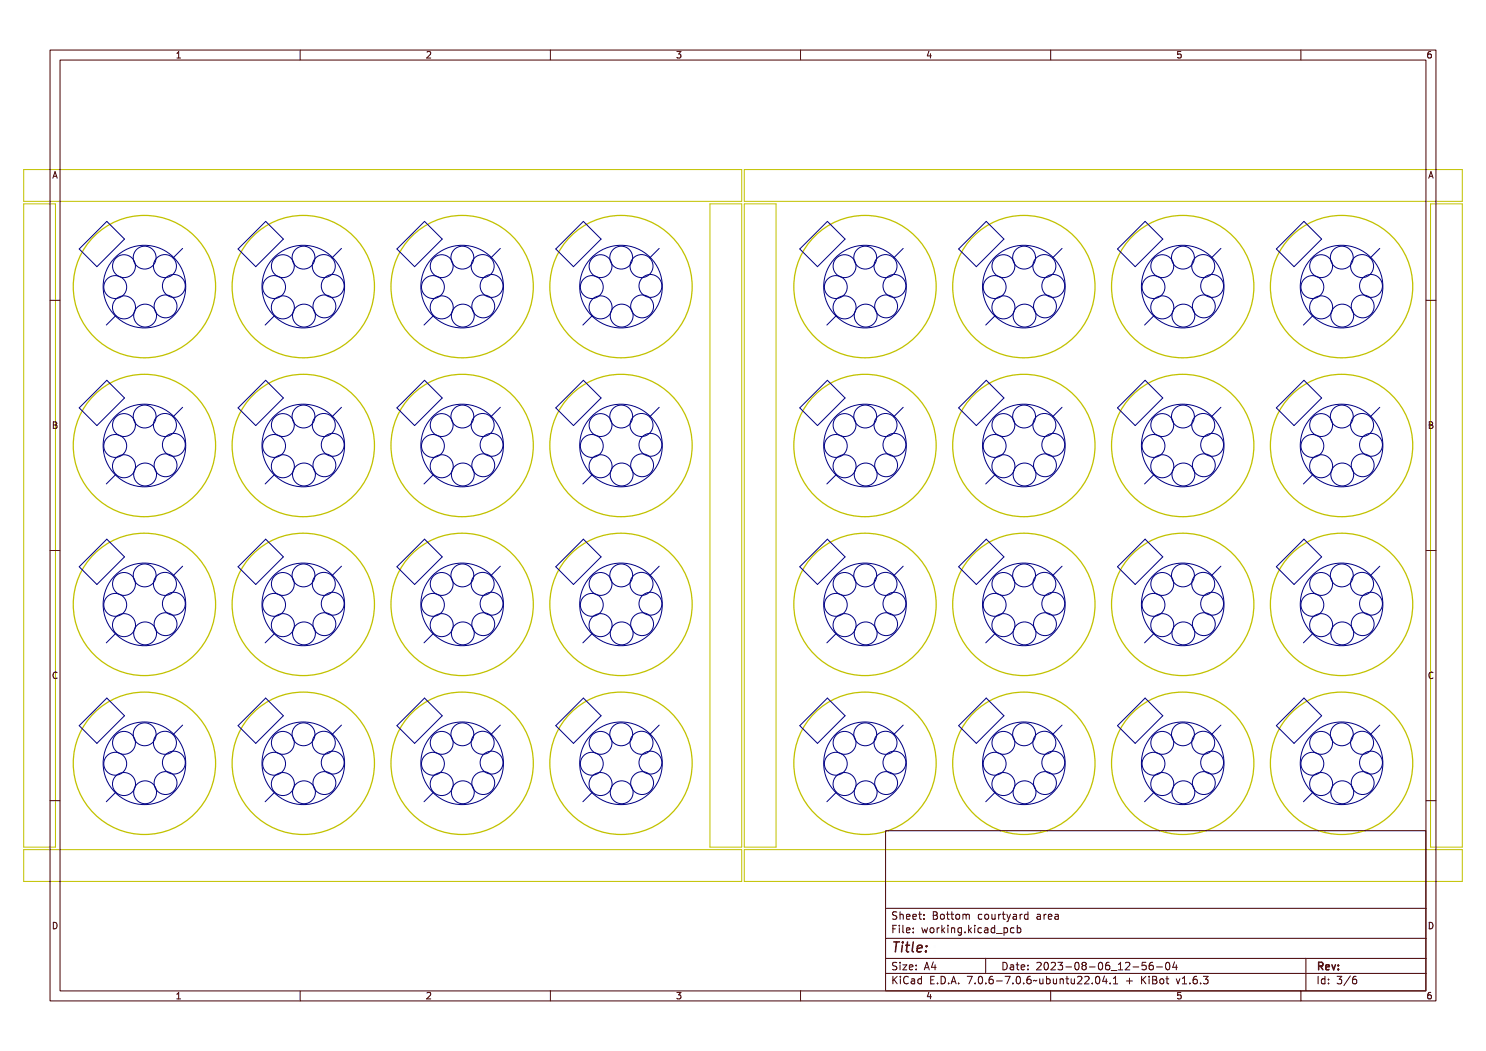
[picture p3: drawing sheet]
<svg xmlns="http://www.w3.org/2000/svg" width="297mm" height="210mm" viewBox="0 0 297 210" stroke-linecap="round" stroke-linejoin="round" font-family="sans-serif">
<defs><g id="words">
<text font-size="2.7" fill="#480000" x="178" y="190.3">Title:</text>
<g font-size="2" fill="#480000">
<text x="178" y="183.7">Sheet: Bottom courtyard area</text>
<text x="178" y="186.5">File: working.kicad_pcb</text>
<text x="178" y="193.9">Size: A4</text>
<text x="178" y="196.6">KiCad E.D.A. 7.0.6-7.0.6~ubuntu22.04.1 + KiBot v1.6.3</text>
<text x="200" y="193.9">Date: 2023-08-06_12-56-04</text>
<text x="263" y="196.6">Id: 3/6</text>
<text x="263" y="193.9">Rev:</text>
</g>
<g font-size="1.7" fill="#480000">
<text x="35" y="11.7">1</text>
<text x="85" y="11.7">2</text>
<text x="135" y="11.7">3</text>
<text x="185" y="11.7">4</text>
<text x="235" y="11.7">5</text>
<text x="285" y="11.7">6</text>
<text x="10.5" y="35.7">A</text>
<text x="285.5" y="35.7">A</text>
<text x="10.5" y="85.6">B</text>
<text x="285.5" y="85.6">B</text>
<text x="10.5" y="135.7">C</text>
<text x="285.5" y="135.7">C</text>
<text x="10.5" y="185.6">D</text>
<text x="285.5" y="185.6">D</text>
<text x="35" y="199.7">1</text>
<text x="85" y="199.7">2</text>
<text x="135" y="199.7">3</text>
<text x="185" y="199.7">4</text>
<text x="235" y="199.7">5</text>
<text x="285" y="199.7">6</text>
</g>
</g></defs>
<g fill="none" stroke="#c2c200" stroke-width=".25">
<circle cx="28.9" cy="57.3" r="14.2"/>
<circle cx="60.6" cy="57.3" r="14.2"/>
<circle cx="92.4" cy="57.3" r="14.2"/>
<circle cx="124.1" cy="57.3" r="14.2"/>
<circle cx="172.9" cy="57.3" r="14.2"/>
<circle cx="204.6" cy="57.3" r="14.2"/>
<circle cx="236.4" cy="57.3" r="14.2"/>
<circle cx="268.1" cy="57.3" r="14.2"/>
<circle cx="28.9" cy="89" r="14.2"/>
<circle cx="60.6" cy="89" r="14.2"/>
<circle cx="92.4" cy="89" r="14.2"/>
<circle cx="124.1" cy="89" r="14.2"/>
<circle cx="172.9" cy="89" r="14.2"/>
<circle cx="204.6" cy="89" r="14.2"/>
<circle cx="236.4" cy="89" r="14.2"/>
<circle cx="268.1" cy="89" r="14.2"/>
<circle cx="28.9" cy="120.8" r="14.2"/>
<circle cx="60.6" cy="120.8" r="14.2"/>
<circle cx="92.4" cy="120.8" r="14.2"/>
<circle cx="124.1" cy="120.8" r="14.2"/>
<circle cx="172.9" cy="120.8" r="14.2"/>
<circle cx="204.6" cy="120.8" r="14.2"/>
<circle cx="236.4" cy="120.8" r="14.2"/>
<circle cx="268.1" cy="120.8" r="14.2"/>
<circle cx="28.9" cy="152.5" r="14.2"/>
<circle cx="60.6" cy="152.5" r="14.2"/>
<circle cx="92.4" cy="152.5" r="14.2"/>
<circle cx="124.1" cy="152.5" r="14.2"/>
<circle cx="172.9" cy="152.5" r="14.2"/>
<circle cx="204.6" cy="152.5" r="14.2"/>
<circle cx="236.4" cy="152.5" r="14.2"/>
<circle cx="268.1" cy="152.5" r="14.2"/>
</g>
<path d="M4.7 33.9h143.5v6.3h-143.5zM148.8 33.9h143.5v6.3h-143.5zM4.7 40.7h6.4v128.6h-6.4zM141.9 40.7h6.3v128.6h-6.3zM148.8 40.7h6.3v128.6h-6.3zM285.9 40.7h6.4v128.6h-6.4zM4.7 169.8h143.5v6.3h-143.5zM148.8 169.8h143.5v6.3h-143.5z" fill="none" stroke="#c2c200" stroke-width=".2"/>
<g fill="none" stroke="#000084" stroke-width=".2">
<path d="M15.8 49.8l5.5-5.6 3.6 3.6-5.5 5.5zM36.5 49.6l-1.9 1.9M47.6 49.8l5.5-5.6 3.5 3.6-5.5 5.5zM68.3 49.6l-2 1.9M79.3 49.8l5.5-5.6 3.6 3.6-5.5 5.5zM100 49.6l-1.9 1.9M111.1 49.8l5.5-5.6 3.5 3.6-5.5 5.5zM131.8 49.6l-2 1.9M159.9 49.8l5.5-5.6 3.5 3.6-5.5 5.5zM180.5 49.6l-1.9 1.9M191.6 49.8l5.5-5.6 3.6 3.6-5.6 5.5zM212.3 49.6l-1.9 1.9"/>
<path d="M223.4 49.8l5.5-5.6 3.5 3.6-5.5 5.5zM244 49.6l-1.9 1.9M255.1 49.8l5.5-5.6 3.6 3.6-5.6 5.5zM275.8 49.6l-1.9 1.9M23.2 63l-2 2M54.9 63l-1.9 2M86.7 63l-2 2M118.4 63l-1.9 2M167.2 63l-1.9 2M198.9 63l-1.9 2M230.7 63l-1.9 2M262.4 63l-1.9 2"/>
<path d="M15.8 81.5l5.5-5.5 3.6 3.5-5.5 5.5zM23.2 94.8l-2 1.9M36.5 81.4l-1.9 1.9M47.6 81.5l5.5-5.5 3.5 3.5-5.5 5.5zM54.9 94.8l-1.9 1.9M68.3 81.4l-2 1.9M79.3 81.5l5.5-5.5 3.6 3.5-5.5 5.5zM86.7 94.8l-2 1.9M100 81.4l-1.9 1.9M111.1 81.5l5.5-5.5 3.5 3.5-5.5 5.5zM118.4 94.8l-1.9 1.9M131.8 81.4l-2 1.9"/>
<path d="M159.9 81.5l5.5-5.5 3.5 3.5-5.5 5.5zM167.2 94.8l-1.9 1.9M180.5 81.4l-1.9 1.9M191.6 81.5l5.5-5.5 3.6 3.5-5.6 5.5zM198.9 94.8l-1.9 1.9M212.3 81.4l-1.9 1.9M223.4 81.5l5.5-5.5 3.5 3.5-5.5 5.5zM230.7 94.8l-1.9 1.9M244 81.4l-1.9 1.9M255.1 81.5l5.5-5.5 3.6 3.5-5.6 5.5zM262.4 94.8l-1.9 1.9M275.8 81.4l-1.9 1.9"/>
<path d="M15.8 113.3l5.5-5.6 3.6 3.6-5.5 5.5zM36.5 113.1l-1.9 1.9M47.6 113.3l5.5-5.6 3.5 3.6-5.5 5.5zM68.3 113.1l-2 1.9M79.3 113.3l5.5-5.6 3.6 3.6-5.5 5.5zM100 113.1l-1.9 1.9M111.1 113.3l5.5-5.6 3.5 3.6-5.5 5.5zM131.8 113.1l-2 1.9M159.9 113.3l5.5-5.6 3.5 3.6-5.5 5.5zM180.5 113.1l-1.9 1.9M191.6 113.3l5.5-5.6 3.6 3.6-5.6 5.5zM212.3 113.1l-1.9 1.9"/>
<path d="M223.4 113.3l5.5-5.6 3.5 3.6-5.5 5.5zM244 113.1l-1.9 1.9M255.1 113.3l5.5-5.6 3.6 3.6-5.6 5.5zM275.8 113.1l-1.9 1.9M23.2 126.5l-2 2M54.9 126.5l-1.9 2M86.7 126.5l-2 2M118.4 126.5l-1.9 2M167.2 126.5l-1.9 2M198.9 126.5l-1.9 2M230.7 126.5l-1.9 2M262.4 126.5l-1.9 2"/>
<path d="M15.8 145l5.5-5.5 3.6 3.5-5.5 5.5zM23.2 158.3l-2 1.9M36.5 144.9l-1.9 1.9M47.6 145l5.5-5.5 3.5 3.5-5.5 5.5zM54.9 158.3l-1.9 1.9M68.3 144.9l-2 1.9M79.3 145l5.5-5.5 3.6 3.5-5.5 5.5zM86.7 158.3l-2 1.9M100 144.9l-1.9 1.9M111.1 145l5.5-5.5 3.5 3.5-5.5 5.5zM118.4 158.3l-1.9 1.9M131.8 144.9l-2 1.9"/>
<path d="M159.9 145l5.5-5.5 3.5 3.5-5.5 5.5zM167.2 158.3l-1.9 1.9M180.5 144.9l-1.9 1.9M191.6 145l5.5-5.5 3.6 3.5-5.6 5.5zM198.9 158.3l-1.9 1.9M212.3 144.9l-1.9 1.9M223.4 145l5.5-5.5 3.5 3.5-5.5 5.5zM230.7 158.3l-1.9 1.9M244 144.9l-1.9 1.9M255.1 145l5.5-5.5 3.6 3.5-5.6 5.5zM262.4 158.3l-1.9 1.9M275.8 144.9l-1.9 1.9"/>
<circle cx="23" cy="57.4" r="2.29"/>
<circle cx="24.8" cy="53.2" r="2.29"/>
<circle cx="28.9" cy="57.3" r="8.3"/>
<circle cx="28.9" cy="51.5" r="2.29"/>
<circle cx="33" cy="53.2" r="2.3"/>
<circle cx="34.7" cy="57.1" r="2.29"/>
<circle cx="54.8" cy="57.4" r="2.29"/>
<circle cx="56.5" cy="53.2" r="2.29"/>
<circle cx="60.6" cy="57.3" r="8.3"/>
<circle cx="60.7" cy="51.5" r="2.29"/>
<circle cx="64.7" cy="53.2" r="2.3"/>
<circle cx="66.5" cy="57.1" r="2.29"/>
<circle cx="86.5" cy="57.4" r="2.29"/>
<circle cx="88.3" cy="53.2" r="2.29"/>
<circle cx="92.4" cy="57.3" r="8.3"/>
<circle cx="92.4" cy="51.5" r="2.29"/>
<circle cx="96.5" cy="53.2" r="2.3"/>
<circle cx="98.2" cy="57.1" r="2.29"/>
<circle cx="118.3" cy="57.4" r="2.29"/>
<circle cx="120" cy="53.2" r="2.29"/>
<circle cx="124.1" cy="57.3" r="8.3"/>
<circle cx="124.2" cy="51.5" r="2.29"/>
<circle cx="128.2" cy="53.2" r="2.3"/>
<circle cx="130" cy="57.1" r="2.29"/>
<circle cx="167" cy="57.4" r="2.29"/>
<circle cx="168.8" cy="53.2" r="2.29"/>
<circle cx="172.9" cy="57.3" r="8.3"/>
<circle cx="172.9" cy="51.5" r="2.29"/>
<circle cx="177" cy="53.2" r="2.3"/>
<circle cx="178.8" cy="57.1" r="2.29"/>
<circle cx="198.8" cy="57.4" r="2.29"/>
<circle cx="200.5" cy="53.2" r="2.29"/>
<circle cx="204.6" cy="57.3" r="8.3"/>
<circle cx="204.7" cy="51.5" r="2.29"/>
<circle cx="208.7" cy="53.2" r="2.3"/>
<circle cx="210.5" cy="57.1" r="2.29"/>
<circle cx="230.5" cy="57.4" r="2.29"/>
<circle cx="232.3" cy="53.2" r="2.29"/>
<circle cx="236.4" cy="57.3" r="8.3"/>
<circle cx="236.4" cy="51.5" r="2.29"/>
<circle cx="240.5" cy="53.2" r="2.3"/>
<circle cx="242.3" cy="57.1" r="2.29"/>
<circle cx="262.3" cy="57.4" r="2.29"/>
<circle cx="264" cy="53.2" r="2.29"/>
<circle cx="268.1" cy="57.3" r="8.3"/>
<circle cx="268.2" cy="51.5" r="2.29"/>
<circle cx="272.2" cy="53.2" r="2.3"/>
<circle cx="274" cy="57.1" r="2.29"/>
<circle cx="24.8" cy="61.4" r="2.3"/>
<circle cx="29" cy="63.1" r="2.29"/>
<circle cx="33.1" cy="61.2" r="2.29"/>
<circle cx="56.5" cy="61.4" r="2.3"/>
<circle cx="60.8" cy="63.1" r="2.29"/>
<circle cx="64.8" cy="61.2" r="2.29"/>
<circle cx="88.3" cy="61.4" r="2.3"/>
<circle cx="92.5" cy="63.1" r="2.29"/>
<circle cx="96.6" cy="61.2" r="2.29"/>
<circle cx="120" cy="61.4" r="2.3"/>
<circle cx="124.3" cy="63.1" r="2.29"/>
<circle cx="128.3" cy="61.2" r="2.29"/>
<circle cx="168.8" cy="61.4" r="2.3"/>
<circle cx="173" cy="63.1" r="2.29"/>
<circle cx="177.1" cy="61.2" r="2.29"/>
<circle cx="200.6" cy="61.4" r="2.3"/>
<circle cx="204.8" cy="63.1" r="2.29"/>
<circle cx="208.9" cy="61.2" r="2.29"/>
<circle cx="232.3" cy="61.4" r="2.3"/>
<circle cx="236.5" cy="63.1" r="2.29"/>
<circle cx="240.6" cy="61.2" r="2.29"/>
<circle cx="264.1" cy="61.4" r="2.3"/>
<circle cx="268.3" cy="63.1" r="2.29"/>
<circle cx="272.4" cy="61.2" r="2.29"/>
<circle cx="23" cy="89.1" r="2.29"/>
<circle cx="24.8" cy="84.9" r="2.29"/>
<circle cx="24.8" cy="93.2" r="2.3"/>
<circle cx="28.9" cy="89" r="8.3"/>
<circle cx="28.9" cy="83.2" r="2.29"/>
<circle cx="29" cy="94.8" r="2.29"/>
<circle cx="33" cy="84.9" r="2.3"/>
<circle cx="33.1" cy="93" r="2.29"/>
<circle cx="34.7" cy="88.9" r="2.29"/>
<circle cx="54.8" cy="89.1" r="2.29"/>
<circle cx="56.5" cy="84.9" r="2.29"/>
<circle cx="56.5" cy="93.2" r="2.3"/>
<circle cx="60.6" cy="89" r="8.3"/>
<circle cx="60.7" cy="83.2" r="2.29"/>
<circle cx="60.8" cy="94.8" r="2.29"/>
<circle cx="64.7" cy="84.9" r="2.3"/>
<circle cx="64.8" cy="93" r="2.29"/>
<circle cx="66.5" cy="88.9" r="2.29"/>
<circle cx="86.5" cy="89.1" r="2.29"/>
<circle cx="88.3" cy="84.9" r="2.29"/>
<circle cx="88.3" cy="93.2" r="2.3"/>
<circle cx="92.4" cy="89" r="8.3"/>
<circle cx="92.4" cy="83.2" r="2.29"/>
<circle cx="92.5" cy="94.8" r="2.29"/>
<circle cx="96.5" cy="84.9" r="2.3"/>
<circle cx="96.6" cy="93" r="2.29"/>
<circle cx="98.2" cy="88.9" r="2.29"/>
<circle cx="118.3" cy="89.1" r="2.29"/>
<circle cx="120" cy="84.9" r="2.29"/>
<circle cx="120" cy="93.2" r="2.3"/>
<circle cx="124.1" cy="89" r="8.3"/>
<circle cx="124.2" cy="83.2" r="2.29"/>
<circle cx="124.3" cy="94.8" r="2.29"/>
<circle cx="128.2" cy="84.9" r="2.3"/>
<circle cx="128.3" cy="93" r="2.29"/>
<circle cx="130" cy="88.9" r="2.29"/>
<circle cx="167" cy="89.1" r="2.29"/>
<circle cx="168.8" cy="84.9" r="2.29"/>
<circle cx="168.8" cy="93.2" r="2.3"/>
<circle cx="172.9" cy="89" r="8.3"/>
<circle cx="172.9" cy="83.2" r="2.29"/>
<circle cx="173" cy="94.8" r="2.29"/>
<circle cx="177" cy="84.9" r="2.3"/>
<circle cx="177.1" cy="93" r="2.29"/>
<circle cx="178.8" cy="88.9" r="2.29"/>
<circle cx="198.8" cy="89.1" r="2.29"/>
<circle cx="200.5" cy="84.9" r="2.29"/>
<circle cx="200.6" cy="93.2" r="2.3"/>
<circle cx="204.6" cy="89" r="8.3"/>
<circle cx="204.7" cy="83.2" r="2.29"/>
<circle cx="204.8" cy="94.8" r="2.29"/>
<circle cx="208.7" cy="84.9" r="2.3"/>
<circle cx="208.9" cy="93" r="2.29"/>
<circle cx="210.5" cy="88.9" r="2.29"/>
<circle cx="230.5" cy="89.1" r="2.29"/>
<circle cx="232.3" cy="84.9" r="2.29"/>
<circle cx="232.3" cy="93.2" r="2.3"/>
<circle cx="236.4" cy="89" r="8.3"/>
<circle cx="236.4" cy="83.2" r="2.29"/>
<circle cx="236.5" cy="94.8" r="2.29"/>
<circle cx="240.5" cy="84.9" r="2.3"/>
<circle cx="240.6" cy="93" r="2.29"/>
<circle cx="242.3" cy="88.9" r="2.29"/>
<circle cx="262.3" cy="89.1" r="2.29"/>
<circle cx="264" cy="84.9" r="2.29"/>
<circle cx="264.1" cy="93.2" r="2.3"/>
<circle cx="268.1" cy="89" r="8.3"/>
<circle cx="268.2" cy="83.2" r="2.29"/>
<circle cx="268.3" cy="94.8" r="2.29"/>
<circle cx="272.2" cy="84.9" r="2.3"/>
<circle cx="272.4" cy="93" r="2.29"/>
<circle cx="274" cy="88.9" r="2.29"/>
<circle cx="24.8" cy="116.7" r="2.29"/>
<circle cx="28.9" cy="115" r="2.29"/>
<circle cx="33" cy="116.7" r="2.3"/>
<circle cx="56.5" cy="116.7" r="2.29"/>
<circle cx="60.7" cy="115" r="2.29"/>
<circle cx="64.7" cy="116.7" r="2.3"/>
<circle cx="88.3" cy="116.7" r="2.29"/>
<circle cx="92.4" cy="115" r="2.29"/>
<circle cx="96.5" cy="116.7" r="2.3"/>
<circle cx="120" cy="116.7" r="2.29"/>
<circle cx="124.2" cy="115" r="2.29"/>
<circle cx="128.2" cy="116.7" r="2.3"/>
<circle cx="168.8" cy="116.7" r="2.29"/>
<circle cx="172.9" cy="115" r="2.29"/>
<circle cx="177" cy="116.7" r="2.3"/>
<circle cx="200.5" cy="116.7" r="2.29"/>
<circle cx="204.7" cy="115" r="2.29"/>
<circle cx="208.7" cy="116.7" r="2.3"/>
<circle cx="232.3" cy="116.7" r="2.29"/>
<circle cx="236.4" cy="115" r="2.29"/>
<circle cx="240.5" cy="116.7" r="2.3"/>
<circle cx="264" cy="116.7" r="2.29"/>
<circle cx="268.2" cy="115" r="2.29"/>
<circle cx="272.2" cy="116.7" r="2.3"/>
<circle cx="23" cy="120.9" r="2.29"/>
<circle cx="24.8" cy="124.9" r="2.3"/>
<circle cx="28.9" cy="120.8" r="8.3"/>
<circle cx="29" cy="126.6" r="2.29"/>
<circle cx="33.1" cy="124.7" r="2.29"/>
<circle cx="34.7" cy="120.6" r="2.29"/>
<circle cx="54.8" cy="120.9" r="2.29"/>
<circle cx="56.5" cy="124.9" r="2.3"/>
<circle cx="60.6" cy="120.8" r="8.3"/>
<circle cx="60.8" cy="126.6" r="2.29"/>
<circle cx="64.8" cy="124.7" r="2.29"/>
<circle cx="66.5" cy="120.6" r="2.29"/>
<circle cx="86.5" cy="120.9" r="2.29"/>
<circle cx="88.3" cy="124.9" r="2.3"/>
<circle cx="92.4" cy="120.8" r="8.3"/>
<circle cx="92.5" cy="126.6" r="2.29"/>
<circle cx="96.6" cy="124.7" r="2.29"/>
<circle cx="98.2" cy="120.6" r="2.29"/>
<circle cx="118.3" cy="120.9" r="2.29"/>
<circle cx="120" cy="124.9" r="2.3"/>
<circle cx="124.1" cy="120.8" r="8.3"/>
<circle cx="124.3" cy="126.6" r="2.29"/>
<circle cx="128.3" cy="124.7" r="2.29"/>
<circle cx="130" cy="120.6" r="2.29"/>
<circle cx="167" cy="120.9" r="2.29"/>
<circle cx="168.8" cy="124.9" r="2.3"/>
<circle cx="172.9" cy="120.8" r="8.3"/>
<circle cx="173" cy="126.6" r="2.29"/>
<circle cx="177.1" cy="124.7" r="2.29"/>
<circle cx="178.8" cy="120.6" r="2.29"/>
<circle cx="198.8" cy="120.9" r="2.29"/>
<circle cx="200.6" cy="124.9" r="2.3"/>
<circle cx="204.6" cy="120.8" r="8.3"/>
<circle cx="204.8" cy="126.6" r="2.29"/>
<circle cx="208.9" cy="124.7" r="2.29"/>
<circle cx="210.5" cy="120.6" r="2.29"/>
<circle cx="230.5" cy="120.9" r="2.29"/>
<circle cx="232.3" cy="124.9" r="2.3"/>
<circle cx="236.4" cy="120.8" r="8.3"/>
<circle cx="236.5" cy="126.6" r="2.29"/>
<circle cx="240.6" cy="124.7" r="2.29"/>
<circle cx="242.3" cy="120.6" r="2.29"/>
<circle cx="262.3" cy="120.9" r="2.29"/>
<circle cx="264.1" cy="124.9" r="2.3"/>
<circle cx="268.1" cy="120.8" r="8.3"/>
<circle cx="268.3" cy="126.6" r="2.29"/>
<circle cx="272.4" cy="124.7" r="2.29"/>
<circle cx="274" cy="120.6" r="2.29"/>
<circle cx="23" cy="152.6" r="2.29"/>
<circle cx="24.8" cy="148.4" r="2.29"/>
<circle cx="24.8" cy="156.7" r="2.3"/>
<circle cx="28.9" cy="152.5" r="8.3"/>
<circle cx="28.9" cy="146.7" r="2.29"/>
<circle cx="29" cy="158.3" r="2.29"/>
<circle cx="33" cy="148.4" r="2.3"/>
<circle cx="33.1" cy="156.5" r="2.29"/>
<circle cx="34.7" cy="152.4" r="2.29"/>
<circle cx="54.8" cy="152.6" r="2.29"/>
<circle cx="56.5" cy="148.4" r="2.29"/>
<circle cx="56.5" cy="156.7" r="2.3"/>
<circle cx="60.6" cy="152.5" r="8.3"/>
<circle cx="60.7" cy="146.7" r="2.29"/>
<circle cx="60.8" cy="158.3" r="2.29"/>
<circle cx="64.7" cy="148.4" r="2.3"/>
<circle cx="64.8" cy="156.5" r="2.29"/>
<circle cx="66.5" cy="152.4" r="2.29"/>
<circle cx="86.5" cy="152.6" r="2.29"/>
<circle cx="88.3" cy="148.4" r="2.29"/>
<circle cx="88.3" cy="156.7" r="2.3"/>
<circle cx="92.4" cy="152.5" r="8.3"/>
<circle cx="92.4" cy="146.7" r="2.29"/>
<circle cx="92.5" cy="158.3" r="2.29"/>
<circle cx="96.5" cy="148.4" r="2.3"/>
<circle cx="96.6" cy="156.5" r="2.29"/>
<circle cx="98.2" cy="152.4" r="2.29"/>
<circle cx="118.3" cy="152.6" r="2.29"/>
<circle cx="120" cy="148.4" r="2.29"/>
<circle cx="120" cy="156.7" r="2.3"/>
<circle cx="124.1" cy="152.5" r="8.3"/>
<circle cx="124.2" cy="146.7" r="2.29"/>
<circle cx="124.3" cy="158.3" r="2.29"/>
<circle cx="128.2" cy="148.4" r="2.3"/>
<circle cx="128.3" cy="156.5" r="2.29"/>
<circle cx="130" cy="152.4" r="2.29"/>
<circle cx="167" cy="152.6" r="2.29"/>
<circle cx="168.8" cy="148.4" r="2.29"/>
<circle cx="168.8" cy="156.7" r="2.3"/>
<circle cx="172.9" cy="152.5" r="8.3"/>
<circle cx="172.9" cy="146.7" r="2.29"/>
<circle cx="173" cy="158.3" r="2.29"/>
<circle cx="177" cy="148.4" r="2.3"/>
<circle cx="177.1" cy="156.5" r="2.29"/>
<circle cx="178.8" cy="152.4" r="2.29"/>
<circle cx="198.8" cy="152.6" r="2.29"/>
<circle cx="200.5" cy="148.4" r="2.29"/>
<circle cx="200.6" cy="156.7" r="2.3"/>
<circle cx="204.6" cy="152.5" r="8.3"/>
<circle cx="204.7" cy="146.7" r="2.29"/>
<circle cx="204.8" cy="158.3" r="2.29"/>
<circle cx="208.7" cy="148.4" r="2.3"/>
<circle cx="208.9" cy="156.5" r="2.29"/>
<circle cx="210.5" cy="152.4" r="2.29"/>
<circle cx="230.5" cy="152.6" r="2.29"/>
<circle cx="232.3" cy="148.4" r="2.29"/>
<circle cx="232.3" cy="156.7" r="2.3"/>
<circle cx="236.4" cy="152.5" r="8.3"/>
<circle cx="236.4" cy="146.7" r="2.29"/>
<circle cx="236.5" cy="158.3" r="2.29"/>
<circle cx="240.5" cy="148.4" r="2.3"/>
<circle cx="240.6" cy="156.5" r="2.29"/>
<circle cx="242.3" cy="152.4" r="2.29"/>
<circle cx="262.3" cy="152.6" r="2.29"/>
<circle cx="264" cy="148.4" r="2.29"/>
<circle cx="264.1" cy="156.7" r="2.3"/>
<circle cx="268.1" cy="152.5" r="8.3"/>
<circle cx="268.2" cy="146.7" r="2.29"/>
<circle cx="268.3" cy="158.3" r="2.29"/>
<circle cx="272.2" cy="148.4" r="2.3"/>
<circle cx="272.4" cy="156.5" r="2.29"/>
<circle cx="274" cy="152.4" r="2.29"/>
</g>
<g fill="none" stroke="#480000" stroke-width=".2">
<path d="M10 10h277v190h-277zM12 12h273v186h-273zM60 10v2M110 10v2M160 10v2M210 10v2M260 10v2M10 60h2M285 60h2M10 110h2M285 110h2M10 160h2"/>
<path d="M285 160h2M177 166h108v32h-108zM60 198v2M110 198v2M160 198v2M177 181.5h108M177 187.5h108M177 191.5h108M177 194.5h108M178.1 195.2h.2v.6l.6-.6h.3l-.6 .6 .6 .8h-.2l-.5-.7-.2 .2v.5h-.2zM178.2 185h.9v.2h-.7v.4h.6v.2h-.6v.7h-.2zM178.3 182.4l.5-.1h.2v.2a.31 .31 0 0 0-.5-.1 .31 .31 0 0 0 0 .5 .5 .5 0 0 1 .6 .6 .5 .5 0 0 1-.8 .2l-.1-.2a.34 .34 0 0 0 .4 .1 .34 .34 0 0 0 .1-.5 .47 .47 0 0 1-.5-.2 .47 .47 0 0 1 .1-.5z"/>
<path d="M178.3 192.5l.5-.1h.2v.2a.31 .31 0 0 0-.5-.1 .31 .31 0 0 0 0 .5 .5 .5 0 0 1 .6 .6 .5 .5 0 0 1-.8 .2l-.1-.2a.34 .34 0 0 0 .4 .1 .34 .34 0 0 0 .1-.5 .47 .47 0 0 1-.5-.2 .47 .47 0 0 1 .1-.5zM179.4 182.2h.2v.6a.35 .35 0 0 1 .4-.1 .35 .35 0 0 1 .2 .4v.6h-.2v-.8h-.4v.8h-.2zM179.5 185.4h.4v.9h.4v.2h-.9v-.2h.3v-.8h-.2zM179.5 192.8h.4v.9h.4v.1h-.9v-.1h.3v-.8h-.2zM179.5 195.6h.4v.9h.4v.1h-.9v-.1h.3v-.8h-.2zM179.7 184.9h.2v.3h-.2zM179.7 192.3h.2v.3h-.2zM179.7 195.1h.2v.3h-.2zM180.6 184.9h.4v1.3l.4 .1v.2l-.5-.2v-1.2h-.3zM180.6 192.8h.8l-.6 .9h.6v.1h-.8l.6-.9h-.6zM180.7 182.8l.1-.1a.49 .49 0 0 1 .5 0 .49 .49 0 0 1 .2 .5h-.8a.42 .42 0 0 0 .3 .4 .42 .42 0 0 0 .4-.1 .47 .47 0 0 1-.4 .3 .47 .47 0 0 1-.4-.3zM180.7 195.4a.4 .4 0 0 1 .4-.3 .4 .4 0 0 1 .4 .3 .56 .56 0 0 0-.8 .4 .56 .56 0 0 0 .5 .7l.3-.1a.43 .43 0 0 1-.5 .3 .43 .43 0 0 1-.4-.4v-.6z"/>
<path d="M180.8 182.9l.4-.1 .1 .3h-.6zM181.8 195.6l.3-.1a.43 .43 0 0 1 .5 .5v.6h-.1v-.1a.38 .38 0 0 1-.5 .2 .38 .38 0 0 1-.2-.5 .38 .38 0 0 1 .4-.2h.3a.35 .35 0 0 0-.3-.4 .35 .35 0 0 0-.4 .2zM181.9 182.8l.1-.1a.49 .49 0 0 1 .5 0 .49 .49 0 0 1 .2 .5h-.8a.42 .42 0 0 0 .3 .4 .42 .42 0 0 0 .5-.1 .47 .47 0 0 1-.5 .3 .47 .47 0 0 1-.4-.3zM181.9 185.5l.1-.1a.49 .49 0 0 1 .5 0 .49 .49 0 0 1 .2 .5h-.8a.42 .42 0 0 0 .3 .4 .42 .42 0 0 0 .5-.1 .47 .47 0 0 1-.5 .3 .47 .47 0 0 1-.4-.3zM181.9 192.9l.1-.1a.49 .49 0 0 1 .5 0 .49 .49 0 0 1 .2 .5h-.8a.42 .42 0 0 0 .3 .4 .42 .42 0 0 0 .5-.1 .47 .47 0 0 1-.5 .3 .47 .47 0 0 1-.4-.3zM182 196.2l.5-.1a.31 .31 0 0 1-.2 .4 .31 .31 0 0 1-.4-.1zM182 182.9l.4-.1 .1 .3h-.6zM182 185.6l.4-.1 .1 .3h-.6zM182 193l.4-.1 .1 .3h-.6zM183 195.7l.4-.2 .2 .2v-.6h.2v1.5h-.2v-.1a.42 .42 0 0 1-.5 .1 .42 .42 0 0 1-.2-.5zM183.2 195.8l.1-.1a.4 .4 0 0 1 .3 .4 .4 .4 0 0 1-.3 .4l-.2-.2zM183.2 182.3h.2v.4h.4v.1h-.4v.7l.4 .1v.1h-.4l-.1-.1-.1-.8h-.3v-.1h.3z"/>
<path d="M183.3 185.4h.2v.3h-.2zM183.3 186.2h.2v.3h-.2zM183.3 192.8h.2v.3h-.2zM183.3 193.6h.2v.2h-.2zM184.5 182.7h.2v.3h-.2zM184.5 183.5h.2v.2h-.2zM185.2 185.4h.2l.2 .8 .1-.5h.2l.2 .5 .1-.8h.2l-.2 1.1h-.2l-.2-.7-.2 .7h-.1zM185.4 195.2h.9v.2h-.7v.4h.6v.2h-.6v.5h.7v.1h-.9zM185.7 192.4h.2l.5 1.4h-.2l-.1-.3h-.5l-.1 .3h-.2zM185.8 192.6l.2 .7h-.4zM186.6 182.3h.4a.35 .35 0 0 1 .5 .2 .35 .35 0 0 1-.3 .5 .41 .41 0 0 1 .3 .5 .41 .41 0 0 1-.5 .2h-.4zM186.8 183.1h.2a.27 .27 0 0 1 .3 .2 .27 .27 0 0 1-.3 .3h-.2z"/>
<path d="M186.8 182.5h.2a.23 .23 0 0 1 .3 .2 .23 .23 0 0 1-.3 .2h-.2zM186.8 185.6l.1-.1a.39 .39 0 0 1 .4 .4 .39 .39 0 0 1-.4 .4l-.1-.2zM186.9 196.4h.2v.2h-.2zM187.1 192.4h.2v.9h.2v.2h-.2v.3h-.2v-.3h-.6zM187.1 192.6v.7h-.4zM187.8 195.2a.76 .76 0 0 1 .9 .7 .76 .76 0 0 1-.9 .7zM188 195.4a.57 .57 0 0 1 .5 .5 .57 .57 0 0 1-.5 .6zM188 185.4h.2v.2v-.1a.29 .29 0 0 1 .3-.2 .29 .29 0 0 1 .3 .3 .37 .37 0 0 0-.5-.1 .37 .37 0 0 0-.1 .4v.6h-.2zM188 182.9l.1-.1a.39 .39 0 0 1 .4 .4 .39 .39 0 0 1-.4 .4l-.1-.2zM189.1 184.9h.1v.9l.5-.4h.2l-.4 .4 .5 .7h-.2l-.4-.6-.2 .1v.5h-.1zM189.2 182.3h.2v.4h.4v.1h-.4v.7l.4 .1v.1h-.4l-.1-.1-.1-.8h-.2v-.1h.2zM189.3 196.4h.3v.2h-.3z"/>
<path d="M190.3 185.4h.4v.9h.4v.2h-.9v-.2h.4v-.8h-.3zM190.5 182.3h.1v.4h.4v.1h-.4v.7l.4 .1v.1h-.4l-.1-.1v-.8h-.3v-.1h.3zM190.5 195.2h.3l.4 1.4h-.2l-.1-.3h-.5l-.1 .3h-.2zM190.6 184.9h.1v.3h-.1zM190.6 195.4l.2 .7h-.4zM191.4 185.4h.2v.1a.35 .35 0 0 1 .4-.1 .35 .35 0 0 1 .3 .4v.7h-.2l-.1-.9h-.3l-.1 .9h-.2zM191.6 182.9l.1-.1a.39 .39 0 0 1 .4 .4 .39 .39 0 0 1-.4 .4l-.1-.2zM191.7 196.4h.3v.2h-.3zM192.5 182.7l.6 .1 .3-.1 .1 1h-.1l-.1-.9-.2 .1v.8h-.1l-.2-.9-.1 .9h-.2zM192.7 185.5l.3-.2 .3 .2v-.1h.2v1a.53 .53 0 0 1-.8 .4v-.2a.36 .36 0 0 0 .4 .1 .36 .36 0 0 0 .2-.4l-.1 .1a.53 .53 0 0 1-.7-.3 .53 .53 0 0 1 .2-.6zM192.8 185.6l.1-.1a.39 .39 0 0 1 .4 .4 .39 .39 0 0 1-.4 .4l-.1-.2zM193.8 195.2h.9l-.5 1.4h-.2l.5-1.2h-.7z"/>
<path d="M194.1 186.2h.3v.3h-.3zM195.1 184.9h.2v.9l.4-.4h.3l-.5 .4 .5 .7h-.2l-.4-.6-.1 .1v.5h-.2zM195.2 182.8a.39 .39 0 0 1 .4-.2 .39 .39 0 0 1 .3 .3 .4 .4 0 0 0-.6 0 .4 .4 0 0 0 0 .6 .4 .4 0 0 0 .6 0 .45 .45 0 0 1-.6 .3 .45 .45 0 0 1-.3-.6zM195.3 196.4h.3v.2h-.3zM196.3 185.4h.5v.9h.3v.2h-.9v-.2h.4v-.8h-.3zM196.3 195.4a.57 .57 0 0 1 .7 0 .57 .57 0 0 1 .1 .8 .5 .5 0 0 1-.6 .5 .5 .5 0 0 1-.3-.8zM196.4 182.9l.1-.1a.39 .39 0 0 1 .4 .4 .39 .39 0 0 1-.4 .4l-.1-.2zM196.5 195.4a.61 .61 0 0 1 .4 1l-.1 .1a.61 .61 0 0 1-.4-1zM196.6 184.9h.2v.3h-.2zM197 191.5v3M197.4 182.7h.2v.8l.2 .1 .3-.2v-.7h.2v1h-.2v-.1a.35 .35 0 0 1-.4 .2 .35 .35 0 0 1-.3-.5zM197.6 185.5a.39 .39 0 0 1 .4-.2 .39 .39 0 0 1 .3 .3 .4 .4 0 0 0-.6 0 .4 .4 0 0 0 0 .6 .4 .4 0 0 0 .6 0 .45 .45 0 0 1-.6 .3 .45 .45 0 0 1-.3-.6z"/>
<path d="M197.7 196.4h.3v.2h-.3zM198.7 185.4l.2-.1a.43 .43 0 0 1 .6 .5v.7h-.2v-.2a.38 .38 0 0 1-.5 .2 .38 .38 0 0 1-.2-.5 .38 .38 0 0 1 .5-.2h.2a.35 .35 0 0 0-.3-.4 .35 .35 0 0 0-.3 .2zM198.7 195.4a.38 .38 0 0 1 .4-.3 .38 .38 0 0 1 .3 .3 .43 .43 0 0 0-.5 0 .43 .43 0 0 0-.1 .5 .46 .46 0 0 1 .7 .1 .46 .46 0 0 1-.2 .6 .46 .46 0 0 1-.7-.2zM198.8 182.7h.2v.2v-.1a.29 .29 0 0 1 .4-.2 .29 .29 0 0 1 .2 .3 .37 .37 0 0 0-.4-.1 .37 .37 0 0 0-.2 .4v.5h-.2zM198.8 186l.5-.1a.31 .31 0 0 1-.1 .4 .31 .31 0 0 1-.4-.1zM199.9 185.5l.3-.2 .3 .2v-.6h.2v1.6h-.2v-.2a.42 .42 0 0 1-.5 .1 .42 .42 0 0 1-.2-.5zM200 196h.5v.2h-.5zM200 185.6l.1-.1a.39 .39 0 0 1 .4 .4 .39 .39 0 0 1-.4 .4l-.1-.2zM200.1 182.3h.2v.4h.4v.1h-.4v.7l.4 .1v.1h-.4l-.2-.1v-.8h-.3v-.1h.3zM200.1 192.4a.76 .76 0 0 1 1 .7 .76 .76 0 0 1-1 .7zM200.3 192.6a.57 .57 0 0 1 .6 .5 .57 .57 0 0 1-.6 .6zM200.9 186.8l1.2 .1z"/>
<path d="M201 182.7h.2l.3 .8 .3-.8h.2l-.3 .7a.68 .68 0 0 1-.7 .8l.4-.5zM201 195.2h.9l-.5 1.4h-.2l.5-1.2h-.7zM201.4 192.8l.3-.1a.43 .43 0 0 1 .5 .5v.6h-.1v-.1a.38 .38 0 0 1-.5 .2 .38 .38 0 0 1-.2-.5 .38 .38 0 0 1 .4-.2h.3a.35 .35 0 0 0-.3-.4 .35 .35 0 0 0-.4 .2zM201.6 193.4l.5-.1a.31 .31 0 0 1-.2 .4 .31 .31 0 0 1-.4-.1zM202.2 185.4h.2v.1a.53 .53 0 0 1 .8 .3 .53 .53 0 0 1-.6 .7l-.2-.2v.6h-.2zM202.3 182.7l.3-.1a.43 .43 0 0 1 .5 .5v.6h-.2v-.1a.38 .38 0 0 1-.5 .2 .38 .38 0 0 1-.2-.5 .38 .38 0 0 1 .5-.2h.2a.35 .35 0 0 0-.2-.4 .35 .35 0 0 0-.4 .2zM202.4 183.3l.5-.1a.31 .31 0 0 1-.1 .4 .31 .31 0 0 1-.4-.1zM202.5 185.6l.1-.1a.4 .4 0 0 1 .4 .4 .4 .4 0 0 1-.4 .4l-.2-.2zM202.5 196.4h.3v.2h-.3zM202.8 192.4h.2v.4h.4v.1h-.4v.7l.4 .1v.1h-.4l-.2-.1v-.8h-.3v-.1h.3zM203.5 195.4a.57 .57 0 0 1 .8 0 .57 .57 0 0 1 0 .8 .5 .5 0 0 1-.6 .5 .5 .5 0 0 1-.3-.8zM203.6 185.5a.39 .39 0 0 1 .4-.2 .39 .39 0 0 1 .3 .3 .4 .4 0 0 0-.5 0 .4 .4 0 0 0 0 .6 .4 .4 0 0 0 .5 0 .45 .45 0 0 1-.6 .3 .45 .45 0 0 1-.2-.6z"/>
<path d="M203.6 182.7h.2v.2l.1-.1a.29 .29 0 0 1 .3-.2 .29 .29 0 0 1 .2 .3 .37 .37 0 0 0-.4-.1 .37 .37 0 0 0-.2 .4v.5h-.2zM203.7 195.4a.61 .61 0 0 1 .4 1l-.1 .1a.61 .61 0 0 1-.3-1zM203.9 192.9l.1-.1a.49 .49 0 0 1 .5 0 .49 .49 0 0 1 .2 .5h-.8a.42 .42 0 0 0 .3 .4 .42 .42 0 0 0 .5-.1 .47 .47 0 0 1-.5 .3 .47 .47 0 0 1-.4-.3zM204 193l.4-.1 .1 .3h-.6zM204.7 184.9h.1v.6a.53 .53 0 0 1 .8 .3 .53 .53 0 0 1-.6 .7l-.2-.2v.2h-.1zM204.7 182.8l.3-.2 .3 .2v-.6h.2v1.5h-.2v-.1a.42 .42 0 0 1-.5 .1 .42 .42 0 0 1-.2-.5zM204.8 182.9l.1-.1a.4 .4 0 0 1 .4 .4 .4 .4 0 0 1-.4 .4l-.1-.2zM204.9 185.6l.1-.1a.39 .39 0 0 1 .4 .4 .39 .39 0 0 1-.4 .4l-.1-.2zM204.9 196.4h.3v.2h-.3zM205.3 192.8h.2v.3h-.2zM205.3 193.6h.2v.2h-.2zM205.9 195.4a.38 .38 0 0 1 .4-.3 .38 .38 0 0 1 .3 .3 .43 .43 0 0 0-.5 0 .43 .43 0 0 0-.1 .5 .46 .46 0 0 1 .7 .1 .46 .46 0 0 1-.2 .6 .46 .46 0 0 1-.6-.2z"/>
<path d="M207 196l1-.1a.49 .49 0 0 1-.8 .1l-.2 .2zM207.1 182.7l.3-.1a.43 .43 0 0 1 .5 .5v.6h-.2v-.1a.38 .38 0 0 1-.5 .2 .38 .38 0 0 1-.2-.5 .38 .38 0 0 1 .5-.2h.2a.35 .35 0 0 0-.2-.4 .35 .35 0 0 0-.4 .2zM207.3 183.3l.4-.1a.31 .31 0 0 1-.1 .4 .31 .31 0 0 1-.4-.1zM207.4 192.5a.53 .53 0 0 1 .8 .1 .53 .53 0 0 1-.3 .7l-.3 .4h.7v.1h-.9l.3-.5a.4 .4 0 0 0 .3-.4 .4 .4 0 0 0-.3-.4l-.3 .2zM208.3 195.6h.1l.1 .8 .2 .1 .2-.2v-.7h.2v1h-.2v-.1a.35 .35 0 0 1-.4 .2 .35 .35 0 0 1-.2-.5zM208.4 182.7h.2v.2l.1-.1a.29 .29 0 0 1 .3-.2 .29 .29 0 0 1 .2 .3 .37 .37 0 0 0-.4-.1 .37 .37 0 0 0-.2 .4v.5h-.2zM208.7 192.6a.57 .57 0 0 1 .7 0 .57 .57 0 0 1 .1 .8 .5 .5 0 0 1-.6 .5 .5 .5 0 0 1-.3-.8zM208.9 192.6a.61 .61 0 0 1 .3 1l-.1 .1a.61 .61 0 0 1-.3-1zM209.5 195.1h.2v.6a.53 .53 0 0 1 .7 .3 .53 .53 0 0 1-.6 .7l-.1-.2v.1h-.2zM209.5 182.8l.2-.1a.49 .49 0 0 1 .5 0 .49 .49 0 0 1 .2 .5h-.8a.42 .42 0 0 0 .3 .4 .42 .42 0 0 0 .4-.1 .47 .47 0 0 1-.4 .3 .47 .47 0 0 1-.4-.3zM209.7 182.9l.3-.1 .2 .3h-.6zM209.7 195.8l.1-.1a.4 .4 0 0 1 .4 .4 .4 .4 0 0 1-.4 .4l-.1-.2z"/>
<path d="M209.8 192.5a.53 .53 0 0 1 .8 .1 .53 .53 0 0 1-.3 .7l-.3 .4h.7v.1h-.9l.3-.5a.4 .4 0 0 0 .3-.4 .4 .4 0 0 0-.3-.4l-.3 .2zM210 198v2M210.7 195.6h.2v.8l.2 .1 .2-.2v-.7h.2v1h-.2v-.1a.35 .35 0 0 1-.4 .2 .35 .35 0 0 1-.2-.5zM210.7 182.7l.3-.1a.43 .43 0 0 1 .5 .5v.6h-.2v-.1a.38 .38 0 0 1-.4 .2 .38 .38 0 0 1-.3-.5 .38 .38 0 0 1 .5-.2h.2a.35 .35 0 0 0-.2-.4 .35 .35 0 0 0-.4 .2zM210.9 183.3l.4-.1a.31 .31 0 0 1-.1 .4 .31 .31 0 0 1-.4-.1zM211 192.4a.46 .46 0 0 1 .6 0 .46 .46 0 0 1 .1 .6l-.1 .1a.47 .47 0 0 1 .2 .7 .47 .47 0 0 1-.7 0l-.1-.2a.35 .35 0 0 0 .5 .1 .35 .35 0 0 0 0-.5h-.3v-.2a.29 .29 0 0 0 .4-.1 .29 .29 0 0 0-.1-.4 .29 .29 0 0 0-.4 .1h-.1zM211.9 195.6h.2v.1a.35 .35 0 0 1 .4-.1 .35 .35 0 0 1 .2 .4v.6h-.2v-.8h-.4v.8h-.2zM212.4 193.2h.5v.2h-.5zM213.3 195.2h.2v.4h.4v.1h-.4v.7l.4 .1v.1h-.4l-.2-.1v-.8h-.3v-.1h.3zM213.5 192.6a.57 .57 0 0 1 .7 0 .57 .57 0 0 1 .1 .8 .5 .5 0 0 1-.6 .5 .5 .5 0 0 1-.3-.8zM213.7 192.6a.61 .61 0 0 1 .3 1v.1a.61 .61 0 0 1-.4-1zM214.3 195.6h.2v.8l.2 .1 .2-.2v-.7h.2v1h-.2v-.1a.35 .35 0 0 1-.4 .2 .35 .35 0 0 1-.2-.5z"/>
<path d="M214.7 192.5a.41 .41 0 0 1 .7-.1 .41 .41 0 0 1-.2 .7 .42 .42 0 0 1 .2 .6 .42 .42 0 0 1-.7 0 .42 .42 0 0 1 .2-.6l-.3-.2zM215.5 195.3a.53 .53 0 0 1 .8 .1 .53 .53 0 0 1-.3 .7l-.3 .4h.6v.1h-.9l.4-.5a.4 .4 0 0 0 .3-.4 .4 .4 0 0 0-.3-.4l-.3 .2zM216 193.2h.5v.2h-.5zM216.7 195.3a.53 .53 0 0 1 .8 .1 .53 .53 0 0 1-.3 .7l-.3 .4h.6v.1h-.9l.4-.5a.4 .4 0 0 0 .3-.4 .4 .4 0 0 0-.3-.4l-.3 .2zM217.1 192.6a.57 .57 0 0 1 .7 0 .57 .57 0 0 1 .1 .8 .5 .5 0 0 1-.6 .5 .5 .5 0 0 1-.3-.8zM217.3 192.6a.61 .61 0 0 1 .3 1v.1a.61 .61 0 0 1-.4-1zM218.2 196.4h.2v.2h-.2zM218.3 192.6a.38 .38 0 0 1 .4-.3 .38 .38 0 0 1 .3 .3 .43 .43 0 0 0-.5 0 .43 .43 0 0 0-.1 .5 .46 .46 0 0 1 .6 .1 .46 .46 0 0 1-.1 .6 .46 .46 0 0 1-.7-.2zM219.2 195.4a.57 .57 0 0 1 .7 0 .57 .57 0 0 1 .1 .8 .5 .5 0 0 1-.7 .5 .5 .5 0 0 1-.3-.8zM219.2 194.2l1.3 .1zM219.4 195.4a.61 .61 0 0 1 .3 1l-.1 .1a.61 .61 0 0 1-.3-1zM220.7 192.5l.5-.1v1.3h.3v.1h-.8v-.1h.3v-1.1h-.3z"/>
<path d="M220.8 195.2h.2v.9h.2v.2h-.2v.3h-.2v-.3h-.6zM220.8 195.4v.7h-.4zM221.8 196.4h.2v.2h-.2zM221.8 192.5a.53 .53 0 0 1 .8 .1 .53 .53 0 0 1-.3 .7l-.3 .4h.7v.1h-.9l.3-.5a.4 .4 0 0 0 .4-.4 .4 .4 0 0 0-.4-.4l-.3 .2zM222.8 195.3l.5-.1v1.3h.3v.1h-.8v-.1h.3v-1.1h-.3zM223.2 193.2h.5v.2h-.5zM224.3 192.4h.7v.2h-.6v.3a.53 .53 0 0 1 .7 .7 .53 .53 0 0 1-.9 .2v-.2a.38 .38 0 0 0 .5 .1 .38 .38 0 0 0 .1-.5 .38 .38 0 0 0-.5-.1zM225.4 195.5h.2v.4h.4v.2h-.4v.4h-.2v-.4h-.4v-.2h.4zM225.5 192.6a.38 .38 0 0 1 .4-.3 .38 .38 0 0 1 .3 .3 .43 .43 0 0 0-.5 0 .43 .43 0 0 0-.1 .5 .46 .46 0 0 1 .7 .1 .46 .46 0 0 1-.2 .6 .46 .46 0 0 1-.7-.2zM226.8 193.2h.5v.2h-.5zM227.5 195.2h.2v.6l.6-.6h.2l-.6 .6 .6 .8h-.2l-.5-.7-.1 .2v.5h-.2zM227.9 192.6a.57 .57 0 0 1 .8 0 .57 .57 0 0 1 0 .8 .5 .5 0 0 1-.6 .5 .5 .5 0 0 1-.3-.8z"/>
<path d="M228.2 192.6a.61 .61 0 0 1 .3 1l-.1 .1a.61 .61 0 0 1-.3-1zM228.8 195.6h.4v.9h.4v.1h-.9v-.1h.4v-.8h-.3zM229.1 195.1h.1v.3h-.1zM229.6 192.4h.2v.9h.2v.2h-.2v.3h-.2v-.3h-.6zM229.6 192.6v.7h-.5zM229.9 195.2h.4a.35 .35 0 0 1 .5 .2 .35 .35 0 0 1-.3 .5 .41 .41 0 0 1 .3 .5 .41 .41 0 0 1-.5 .2h-.4zM230.1 196h.2a.27 .27 0 0 1 .3 .2 .27 .27 0 0 1-.3 .3h-.2zM230.1 195.4h.2a.23 .23 0 0 1 .3 .2 .23 .23 0 0 1-.3 .2h-.2zM231.2 193.2h1.1M231.3 195.8l.1-.1a.39 .39 0 0 1 .4 .4 .39 .39 0 0 1-.4 .4l-.1-.2zM232.6 195.2h.1v.4h.4v.1h-.4l.1 .7 .3 .1v.1h-.3l-.2-.1v-.8h-.3v-.1h.3zM233.2 192.4l.1-.1a.8 .8 0 0 1 .5 .7 .8 .8 0 0 1-.5 .8 1 1 0 0 1-.1-1.4z"/>
<path d="M234.6 195.6h.2l.3 .9 .4-.9h.2l-.4 1h-.3zM234.7 192.2l-.3 1.1h.9M235.1 192.8v1M236 195.3l.5-.1v1.3h.3v.1h-.8v-.1h.3v-1.1h-.3zM237.4 196.4h.3v.2h-.3zM238.4 195.4a.38 .38 0 0 1 .4-.3 .38 .38 0 0 1 .3 .3 .43 .43 0 0 0-.5 0 .43 .43 0 0 0-.1 .5 .46 .46 0 0 1 .7 .1 .46 .46 0 0 1-.2 .6 .46 .46 0 0 1-.7-.2zM239.8 196.4h.3v.2h-.3zM240.7 195.2a.46 .46 0 0 1 .6 0 .46 .46 0 0 1 .1 .6l-.1 .1a.47 .47 0 0 1 .2 .7 .47 .47 0 0 1-.7 0l-.1-.2a.35 .35 0 0 0 .5 .1 .35 .35 0 0 0 0-.5l-.3-.1v-.1a.29 .29 0 0 0 .4-.1 .29 .29 0 0 0-.1-.4 .29 .29 0 0 0-.4 .1h-.1zM260 198v2M261 191.5v6.5M263.2 195.2h.8v.2h-.3v1.1h.3v.1h-.8v-.1h.3v-1.1h-.3zM264.4 195.7l.3-.2 .3 .2v-.6h.2v1.5h-.2v-.1a.42 .42 0 0 1-.5 .1 .42 .42 0 0 1-.2-.5z"/>
<path d="M264.6 195.8l.1-.1a.4 .4 0 0 1 .3 .4 .4 .4 0 0 1-.3 .4l-.2-.2zM265.9 195.6h.2v.3h-.2zM265.9 196.4h.2v.2h-.2zM268 195.2a.46 .46 0 0 1 .6 0 .46 .46 0 0 1 .1 .6l-.1 .1a.47 .47 0 0 1 .2 .7 .47 .47 0 0 1-.8 0l-.1-.2a.35 .35 0 0 0 .6 .1 .35 .35 0 0 0 0-.5l-.3-.1v-.1a.29 .29 0 0 0 .4-.1 .29 .29 0 0 0-.1-.4 .29 .29 0 0 0-.4 .1h-.1zM269.9 195.2h.2l-.8 1.6h-.2zM270.5 195.4a.38 .38 0 0 1 .4-.3 .38 .38 0 0 1 .3 .3 .43 .43 0 0 0-.5 0 .43 .43 0 0 0-.2 .5 .46 .46 0 0 1 .7 .1 .46 .46 0 0 1-.2 .6 .46 .46 0 0 1-.6-.2z"/>
<circle cx="187" cy="185.9" r=".53"/>
<circle cx="188.2" cy="183.2" r=".53"/>
<circle cx="191.8" cy="183.2" r=".53"/>
<circle cx="196.6" cy="183.2" r=".53"/>
<circle cx="196.7" cy="195.9" r=".13"/>
<circle cx="199.1" cy="196.2" r=".32"/>
<circle cx="203.9" cy="195.9" r=".13"/>
<circle cx="206.3" cy="196.2" r=".32"/>
<circle cx="209" cy="193.1" r=".13"/>
<circle cx="213.8" cy="193.1" r=".13"/>
<circle cx="215" cy="193.4" r=".29"/>
<circle cx="215" cy="192.8" r=".25"/>
<circle cx="217.4" cy="193.1" r=".13"/>
<circle cx="218.7" cy="193.4" r=".32"/>
<circle cx="219.5" cy="195.9" r=".13"/>
<circle cx="225.9" cy="193.4" r=".32"/>
<circle cx="228.3" cy="193.1" r=".13"/>
<circle cx="231.5" cy="196.1" r=".53"/>
<circle cx="238.8" cy="196.2" r=".32"/>
<circle cx="270.9" cy="196.2" r=".32"/>
</g>
<g fill="none" stroke="#480000" stroke-width=".3">
<path d="M178.1 188.4h1.4v.2h-.6v1.7h-.2v-1.7h-.6zM179.9 188.8h.7v1.3h.4v.2h-1.2v-.2h.5v-1.1h-.4zM180.3 188.3h.3v.3h-.3zM181.8 188.4h.2v.4h.6v.2h-.6v1l.6 .1v.2a.55 .55 0 0 1-.8-.5v-.8h-.4v-.2h.4zM183 188.3h.6l.1 1.6 .1 .2h.4v.2a.54 .54 0 0 1-.8-.5v-1.4h-.4zM184.8 189a.65 .65 0 0 1 .8-.1 .65 .65 0 0 1 .3 .7h-1.1a.56 .56 0 0 0 .4 .5 .56 .56 0 0 0 .6-.1v.2a.81 .81 0 0 1-1.1-.1 .81 .81 0 0 1 .1-1.1zM185 189.1l.4-.1 .2 .4h-.8zM186.7 188.9h.3v.4h-.3zM186.7 189.9h.3v.4h-.3zM263.1 192.4a.73 .73 0 0 1 .9 .2v.3l-.3 .3 .5 .6h-.2l-.3-.4-.2-.2h-.2v.6h-.2zM263.3 192.6h.2a.26 .26 0 0 1 .3 .2 .26 .26 0 0 1-.2 .3h-.3zM264.5 192.9l.1-.1a.49 .49 0 0 1 .5 0 .49 .49 0 0 1 .2 .5h-.8a.42 .42 0 0 0 .3 .4 .42 .42 0 0 0 .4-.1 .47 .47 0 0 1-.4 .3 .47 .47 0 0 1-.4-.3z"/>
<path d="M264.6 193l.3-.1 .2 .3h-.6zM265.5 192.8h.2l.3 .9 .3-.9h.2l-.4 1h-.2zM267.1 192.8h.2v.3h-.2zM267.1 193.6h.2v.2h-.2z"/>
</g>
<use href="#words"/>
</svg>
